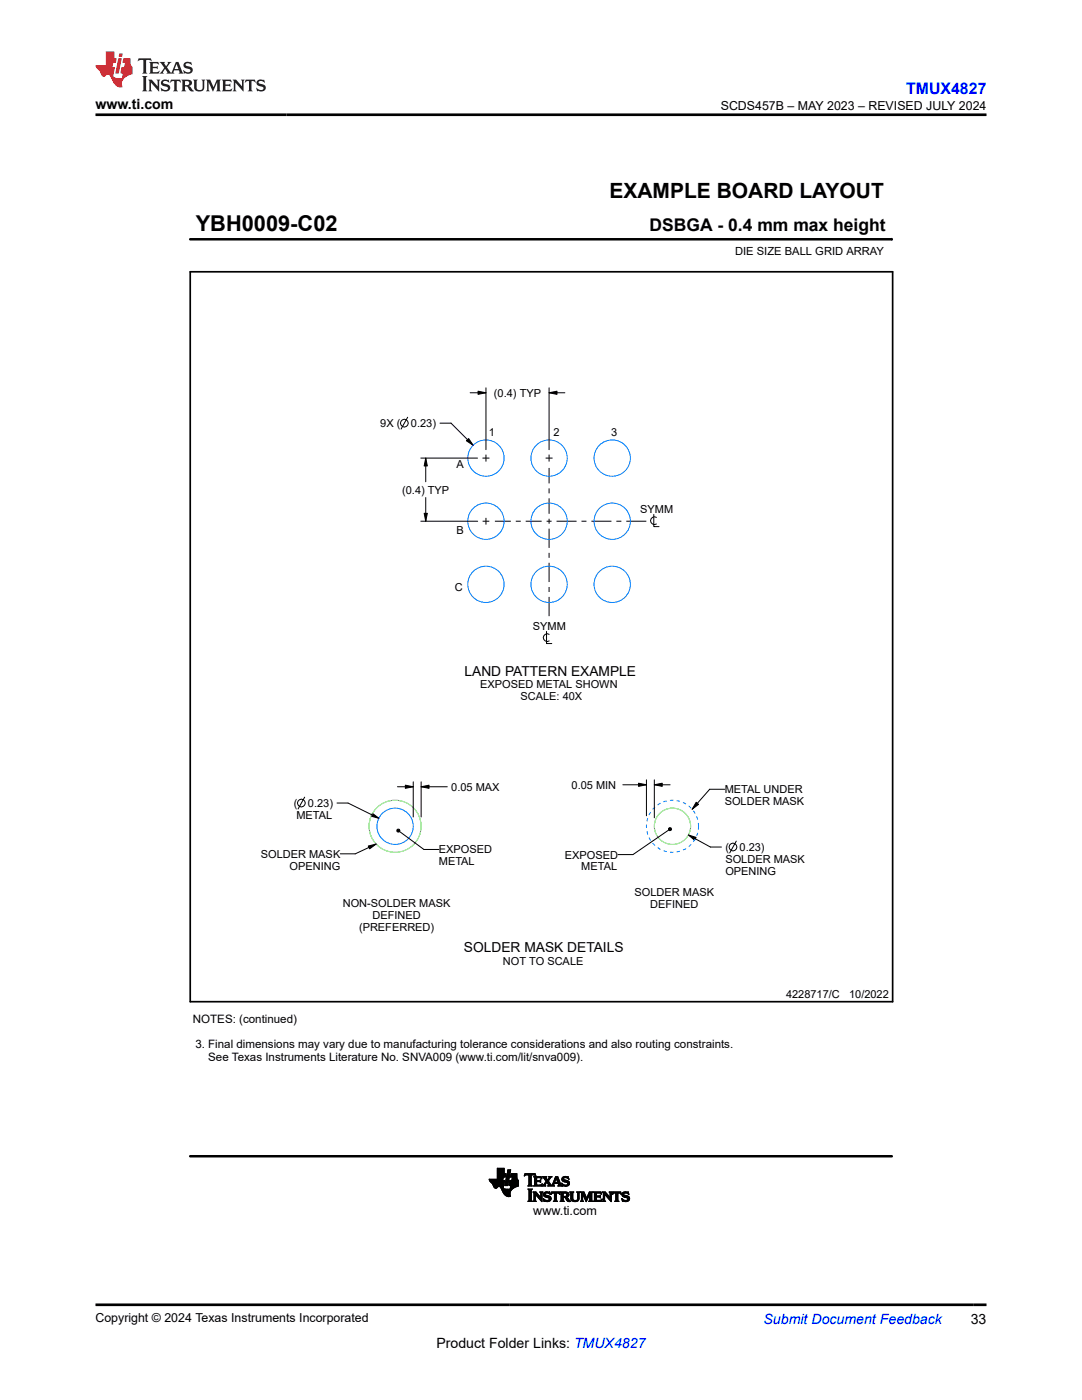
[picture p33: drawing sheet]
<svg xmlns="http://www.w3.org/2000/svg" width="216mm" height="279mm" viewBox="0 0 216 279" stroke-linecap="round" stroke-linejoin="round" font-family="sans-serif">
<defs><g id="words">
<text font-size="4.4" x="39.1" y="46.2">YBH0009-C02</text>
<text font-size="4.2" x="121.6" y="39.5">EXAMPLE BOARD LAYOUT</text>
<text font-size="3.5" x="129.6" y="46.2">DSBGA - 0.4 mm max height</text>
<text font-size="3.2" fill="#00f" x="180.8" y="18.7">TMUX4827</text>
<g font-size="2.8">
<text x="19" y="21.8">www.ti.com</text>
<text x="87.1" y="269">Product Folder Links: TMUX4827</text>
<text x="193.7" y="264.2">33</text>
</g>
<text font-size="2.8" fill="#00f" x="152.4" y="264.2">Submit Document Feedback</text>
<g font-size="2.7">
<text x="92.7" y="134.8">LAND PATTERN EXAMPLE</text>
<text x="92.6" y="190.1">SOLDER MASK DETAILS</text>
</g>
<g font-size="2.5">
<text x="143.8" y="21.9">SCDS457B – MAY 2023 – REVISED JULY 2024</text>
<text x="106.4" y="242.5">www.ti.com</text>
<text x="19" y="263.9">Copyright © 2024 Texas Instruments Incorporated</text>
</g>
<g font-size="2.3">
<text x="38.5" y="204.2">NOTES: (continued)</text>
<text x="39" y="209.2">3. Final dimensions may vary due to manufacturing tolerance considerations and also routing constraints.</text>
<text x="41.5" y="211.7">See Texas Instruments Literature No. SNVA009 (www.ti.com/lit/snva009).</text>
</g>
<g font-size="2.2">
<text x="146.7" y="50.9">DIE SIZE BALL GRID ARRAY</text>
<text x="98.6" y="79.2">(0.4) TYP</text>
<text x="75.9" y="85.2">9X (</text>
<text x="82" y="85.2">0.23)</text>
<text x="97.5" y="87.1">1</text>
<text x="110.4" y="87">2</text>
<text x="121.9" y="87">3</text>
<text x="91.1" y="93.4">A</text>
<text x="80.3" y="98.5">(0.4) TYP</text>
<text x="91.1" y="106.5">B</text>
<text x="127.7" y="102.3">SYMM</text>
<text x="90.7" y="117.9">C</text>
<text x="106.3" y="125.7">SYMM</text>
<text x="95.8" y="137.3">EXPOSED METAL SHOWN</text>
<text x="103.9" y="139.7">SCALE: 40X</text>
<text x="58.6" y="161.1">(</text>
<text x="61.4" y="161.1">0.23)</text>
<text x="90" y="157.8">0.05 MAX</text>
<text x="114.1" y="157.4">0.05 MIN</text>
<text x="144.6" y="158.3">METAL UNDER</text>
<text x="144.6" y="160.7">SOLDER MASK</text>
<text x="59.1" y="163.4">METAL</text>
<text x="52" y="171.2">SOLDER MASK</text>
<text x="57.8" y="173.6">OPENING</text>
<text x="87.6" y="170.3">EXPOSED</text>
<text x="87.6" y="172.7">METAL</text>
<text x="112.7" y="171.3">EXPOSED</text>
<text x="116" y="173.7">METAL</text>
<text x="144.7" y="169.8">(</text>
<text x="144.7" y="172.2">SOLDER MASK</text>
<text x="147.6" y="169.8">0.23)</text>
<text x="126.6" y="178.9">SOLDER MASK</text>
<text x="144.7" y="174.6">OPENING</text>
<text x="68.4" y="181">NON-SOLDER MASK</text>
<text x="71.6" y="185.7">(PREFERRED)</text>
<text x="74.3" y="183.3">DEFINED</text>
<text x="129.7" y="181.3">DEFINED</text>
<text x="100.3" y="192.5">NOT TO SCALE</text>
<text x="156.8" y="199.1">4228717/C</text>
<text x="169.4" y="199.1">10/2022</text>
</g>
</g></defs>
<g fill="none" stroke="#000" stroke-width=".2">
<path d="M37.9 47.8h140.1M178 47.6v.4M93.8 78.4h3.2M95.4 78.1l1.6 .3-1.6 .3zM97 77.4v12.3M109.6 78.4l1.5-.3v.6zM109.6 77.4v12.3M109.6 78.4h3.1M81.3 83.3l-1.3 2.3M84 91.4h11.3M85 91.4v4.7M85 99.3v4.7"/>
<path d="M85 91.4l.3 1.6h-.7zM87.8 84.5h2.2l4.4 4.4M93.1 88l.4-.5 .9 1.4zM96.3 91.4h1.4M97 90.7v1.4M108.9 91.4h1.4M109.6 93.4v3.1M109.6 97.5v1M109.6 99.4v3.1M109.6 90.7v1.4M84 104h11.3M84.6 102.4h.7l-.3 1.6z"/>
<path d="M96.3 104h1.3M97 103.4v1.3M98.8 104h3.1M102.9 104h1M104.9 104h3.2M109.1 104h1M109.6 103.5v1M109.6 105.5v3.8M109.6 110.3v1M109.6 112.3v3.9M109.6 117.1v1M109.6 119.1v3.9"/>
<path d="M111 104h4M116 104h1M118 104h4M123 104h1M125 104h4M130.5 102.7v2.4h1M131 103.3a.77 .77 0 0 0-1.2 .6 .77 .77 0 0 0 1.2 .7M109.1 126v2.4h1M109.6 126.6a.77 .77 0 0 0-1.2 .7 .77 .77 0 0 0 1.2 .6M60.8 159.1l-1.3 2.3M79.3 157h3.2M80.9 156.7l1.6 .3-1.6 .3z"/>
<path d="M82.5 156v7M84 156v7M84 157h5.2M84 157l1.6-.3v.6zM124.3 156.6h4.7M127.4 156.3l1.6 .3-1.6 .3zM129 155.6v7.2M130.6 156.6l1.5-.3v.6zM130.6 155.6v7.6M130.6 156.6h3.1M144.6 157.5h-3l-3.5 4M67.2 160.3h2.2l6.2 3"/>
<path d="M73.5 168.8l1.5-.3-1.2 .9zM74.3 162.3l1.3 1-1.6-.4zM75 168.5l-4.1 1.9h-3M79.2 165.6l.2-.1h.3l.1 .3-.1 .2-.3 .1-.2-.2zM79.7 166l4.9 3.5h3M133.4 165.3l.2-.1h.3l.1 .3-.1 .2-.3 .1-.2-.2zM133.4 165.7l-7.1 4.9h-3M137.4 166.6l4.3 2.4h2.3M137.4 166.6l1.5 .5-.3 .6zM138.9 160.1l.5 .4-1.3 1zM146.9 167.9l-1.3 2.3M97.6 235.4h2.7"/>
<path d="M97.6 235.5h2.7M97.7 235.6h2.6M97.7 235.6h3l-.3 1.2M97.7 235.7h3M97.8 235.8h2.9M97.8 235.8h2.8M97.9 235.9h2.7M98 236h2.6M98.1 236.1h2.5M98.2 236.2h2.4M98.3 236.3h2.3M98.3 236.3h2.2"/>
<path d="M98.3 236.4h2.2M98.3 236.4l.5 .7 .7-.3 .3 .1 .6 1.1M98.4 236.4h2.1M98.4 236.5h2.1M98.4 236.6h2.1M98.5 236.7h2M98.5 236.8h2M98.5 236.8h.9M98.6 236.9h.7M98.6 237h.6M98.7 237.1h.4M98.8 237.1h.3"/>
<path d="M99.2 235.3h1.1M99.2 235.3h1.2M99.2 235.2h1.2M99.2 235.1h1.2M99.2 235h1.2M99.2 234.2h1.8l-.2 .7h-1.6M99.2 234.9h1.6M99.2 234.8h1.6M99.2 234.7h1.7M99.2 234.6h1.7M99.2 234.5h1.7M99.2 234.4h1.7"/>
<path d="M99.2 234.3h1.7M99.2 234.1h1.4M99.2 234h1.4M99.2 233.9h1.4M99.2 233.8h1.4M99.2 233.7h1.4M99.2 233.6h1.4M99.2 233.5h1.4M99.2 233.4h1.4M99.2 233.3h1.4M99.2 233.2h1.4M99.7 236.8h.7"/>
<path d="M99.8 236.9h.6M99.9 236.9h.5M99.9 237h.5M99.9 237.1h.5M100 237.1h.5M100 237.2h.5M100 237.3h.6M100.1 237.3h.9M100.1 237.4h2.1M100.1 237.4h2M100.2 237.5h1.8M100.2 237.6h1.8"/>
<path d="M100.2 237.6h1.7M100.2 237.7h1.7M100.3 237.8h1.6M100.3 237.8h1.5M100.3 235.4l-2.7-.1 .1 .4 .6 .7M100.3 237.9h1.5M100.4 237.9h1.4M100.4 238h1.4M100.4 234.9l-.1 .7M100.4 238l.7 .7h.8M100.4 238.1h1.4M100.4 236.8l.1 .3 .2 .2h1.5"/>
<path d="M100.5 238.1h1.3M100.5 238.2h1.3M100.6 238.3h1.2M100.6 234.2v-1.1h-1.4v2.2M100.7 238.4h1.1M100.7 236.6h.6M100.8 236.5h.5M100.8 236.4h.5M100.8 238.5h1M100.8 236.3h.5M100.8 236.3h.6M100.8 236.2h.6"/>
<path d="M100.8 236.1h.6M100.9 236h.5M100.9 238.6h.9M100.9 235.9h.5M100.9 235.8h.5M100.9 235.8h.6M100.9 235.7h.6M100.9 235.6h.6M101 235.5h.5M101 235.4h.5M101 235.3h.5M101 235.2h.6"/>
<path d="M101 235.1h.6M101 238.7h.9M101.1 235h.5M101.1 234.9h.5M101.1 234.8h.5M101.1 234.7h.6M101.1 234.6h.6M101.1 234.5h.6M101.2 234.4h.5M101.2 238.8h.6M101.2 234.3h.5M101.2 234.2h.6l-.5 2.4h-.6z"/>
<path d="M101.3 233.9h.5M101.3 233.8h.5M101.3 233.7h.6M101.3 233.6h.6M101.3 233.5h.6M101.4 233.5h.5l-.1 .5h-.6zM101.5 238.8h.1M101.5 236.5h1.9M101.6 236.4h1.8M101.6 236.4v.2h.3M101.6 236.6h1.8M101.6 236.3h1.8"/>
<path d="M101.6 236.3v.1M101.6 236.2h1.8M101.6 236.1h1.8M101.6 236h1.8M101.6 235.9h1.8M101.7 235.9h1.7M101.7 235.8h1.7M101.7 235.7h1.7M101.8 238.2l.1 .5M101.8 237.3h.5M101.8 237.2h.6M101.8 237.1h.7"/>
<path d="M101.8 237.1h.8M101.8 237h.9M101.9 236.9h.9M101.9 234.9h1.2M101.9 236.9h1M101.9 234.8h1.2M101.9 236.8h1.2M101.9 236.8h1.4M101.9 234.7h1.2M101.9 236.7h1.5M101.9 234.6h1.2M101.9 236.6h1.5"/>
<path d="M101.9 236.6l-.1 .7M101.9 234.5h1.2M101.9 234.4h1.2M102 234.4h1.1M102 234.3h1.1M102.1 235.6h1.3M102.1 235.5h1.3M102.2 235.4h1.1M102.2 235.3h1M102.2 235.2h1M102.2 235.1h.9M102.2 235h.9"/>
<path d="M102.3 234.9l-.2 .7M102.4 237.2l-.5 .5-.1 .5M103.1 234.9h-1.2l.1-.7h1.1v.9l.3 .5v1.1M103.4 235.6h-1.7l-.1 .7M103.5 236.7l-1.1 .5M104.6 234.6h.1M104.6 234.5h.2M104.7 234.5h2.2M104.7 234.4h2.1M104.7 234.3h2.1M105.4 236.7h.8M105.4 237.3h.8l-.2 .3v1.9l.2 .3h-.8l.2-.3v-1.9z"/>
<path d="M105.4 239.7h.8M105.4 237.4h.8M105.5 239.7h.6M105.5 236.6h.5M105.5 234.5h.5M105.5 237.5h.5M105.5 236.5h.5M105.5 236.4h.5M105.5 236.3h.5M105.5 236.2h.5M105.5 236.1h.5M105.5 236h.5"/>
<path d="M105.5 235.9h.5M105.5 235.8h.5M105.5 235.7h.5M105.5 235.6h.5M105.5 235.5h.5M105.5 235.4h.5M105.5 235.3h.5M105.5 235.2h.5M105.5 235.1h.5M105.5 235h.5M105.5 234.9h.5M105.5 234.8h.5"/>
<path d="M105.5 234.7h.5M105.5 234.6h.5M105.5 234.6v1.8M105.5 236.4l-.1 .3M105.6 239.6h.4M105.6 237.5h.4M105.6 239.5h.4M105.6 239.4h.4M105.6 239.3h.4M105.6 239.2h.4M105.6 239.1h.4M105.6 239h.4"/>
<path d="M105.6 238.9h.4M105.6 238.8h.4M105.6 238.7h.4M105.6 238.6h.4M105.6 238.5h.4M105.6 238.4h.4M105.6 238.3h.4M105.6 238.2h.4M105.6 238.1h.4M105.6 238h.4M105.6 237.9h.4M105.6 237.8h.4"/>
<path d="M105.6 237.7h.4M105.6 237.6h.4M106 236.4l.2 .3M106 234.6l.1-.1h.3l.5 .2-.1-.5h-2l-.2 .5 .5-.2h.4v.1M106 234.6v1.8M106.4 237.9h.5l1 1.1v-.9l-.2-.2h.6l-.1 .3v1.6l-1.4-1.4v1.1l.2 .3h-.6l.2-.3v-1.3zM106.4 239.7h.6M106.4 237.9h.5M106.5 238h.5M106.5 236.7h1.6M106.5 239.7h.4M106.5 238.1h.6"/>
<path d="M106.5 239.6h.3M106.5 234.9h1.5M106.6 239.5h.2M106.6 239.4h.2M106.6 239.3h.2M106.6 239.2h.2M106.6 239.1h.2M106.6 239h.2M106.6 238.9h.2M106.6 238.8h.2M106.6 238.7h.2M106.6 238.6h.2"/>
<path d="M106.6 238.5h.2M106.6 238.4h.2M106.6 238.3h.7M106.6 238.2h.7M106.6 238.2h.6M106.6 236.6h1.5M106.6 235h1.4M106.7 236.5h.4M106.7 235.1h.4M106.7 236.4l-.2 .3M106.7 235.6h.9l.3-.1v.5l-.3-.2-.9 .1M106.7 236.4h.4"/>
<path d="M106.7 236.3h.4M106.7 236.2h.4M106.7 236.1h.4M106.7 236h.4M106.7 235.8h1.2M106.7 235.7h1.2M106.7 235.5h.4M106.7 235.4h.4M106.7 235.3h.4M106.7 235.2h.4M106.7 234.5h.2M106.8 234.6h.1"/>
<path d="M106.9 238.4h.5M106.9 238.5h.6M107 238.6h.6M107.1 235.2l.1-.2h.5l.4 .3M107.1 235.8v.7h.7l.4-.3-.2 .5h-1.5M107.1 235.2v.4M107.1 238.7h.5M107.2 238.8h.5M107.3 238.9h.5M107.3 238.9h.9M107.4 239h.8M107.5 239.1h.7"/>
<path d="M107.6 239.2h.6M107.6 239.3h.6M107.7 235.6h.2M107.7 239.4h.5M107.7 237.9h.6M107.7 235.9h.2M107.8 236.5h.3M107.8 239.5h.4M107.8 235.5h.1M107.8 236h.1M107.8 235.1h.3M107.8 238h.4"/>
<path d="M107.9 239.6h.3M107.9 238.1h.3M107.9 238.2h.3M107.9 238.9h.3M107.9 238.8h.3M107.9 238.7h.3M107.9 238.6h.3M107.9 238.5h.3M107.9 238.4h.3M107.9 238.3h.3M108 239.7h.2M108 235.2h.1"/>
<path d="M108 236.4h.2M108.1 235.2h.1M108.1 235.3l-.1-.5h-1.5l.2 .2v1.4M108.1 236.3h.1M108.2 236.7h.7M108.3 234.9h.7M108.4 236.6h.3M108.4 235h.6M108.4 239.3h.2M108.4 239.4h.3M108.4 238.4l.2 .4 .9 .3 .1 .2M108.4 238.4h.4"/>
<path d="M108.4 238.3h.4M108.4 238.5h.5M108.5 239.5h.3M108.5 238.2h.3M108.5 236.5h.3M108.5 238.6h.8M108.5 235.1h.5M108.5 239.6h.6M108.5 238.2h.4M108.5 239.7h1.3M108.5 238.7h1.1M108.5 236.4h.3"/>
<path d="M108.5 239.7h.1M108.5 235.2h.5M108.6 238.1h1.2M108.6 236.3h.3M108.6 238.8h1.2M108.6 235.2h.5M108.7 238h1M108.7 236.2h.2M108.7 235.3h.4M108.7 236.1h.3M108.7 238.9h1.2M108.7 235.4h.5"/>
<path d="M108.8 236h.2M108.8 235.5h.7M108.8 239.7h.8M108.8 237.9h.6M108.8 236h.8M108.8 235.6h.7M108.9 235.9h.6M108.9 235.7h.5M109 235.8h.5M109 235.8l-.6 .7-.2 .2M109 238.9h.9M109.2 236h.5"/>
<path d="M109.2 236.1h.5M109.3 239.6h.5M109.3 236.2h.5M109.3 236.7l.2-.2-.4-.6-.4 .6 .2 .2M109.3 236.7h1.3M109.3 235.4h.3M109.4 236.3h.4M109.4 239h.5M109.4 235.3h.3M109.4 235.7l.8-.9h-.7l.1 .2-.3 .5-.3-.5 .1-.2h-.9l.8 1M109.4 235.7l.7 .9 .8-1.8h.4l.6 1.7 .2 .2M109.4 236.4h.5"/>
<path d="M109.5 235.2h.2M109.5 238.2h.3M109.5 236.5h.5M109.5 236.6h.5M109.5 239.5h.4M109.5 235.2h.3M109.5 239.1h.5M109.6 234.9h.5M109.6 239.4h.3M109.6 235.1h.3M109.6 239.2h.4M109.6 239.3h.4"/>
<path d="M109.6 237.9h.1M109.6 235h.3M109.6 238.2h.2M109.7 238.3h.1M109.8 238.4l-.6-.3-.4 .2 .1 .2 .9 .3 .2 .4M109.8 238.4l-.1-.5-.6-.1-.5 .2-.2 .4M109.9 238.4l.4-.3h.3v1.4l-.2 .3h.8l-.2-.3 .1-1.4h.3l.3 .3M109.9 238.4l.2-.5h1.5l.1 .5M109.9 238.3h.1M110 238.2h.1M110 239.2l-.2 .4-.6 .2-.5-.1-.2 .1-.1-.6 .7 .4 .4-.1 .1-.2M110 238.2h.2"/>
<path d="M110 238.1h1.7M110 238h1.6M110.1 237.9h1.5M110.1 236.6h.4M110.2 236.5h.3M110.2 236.4h.3M110.3 236.3h.2M110.3 236.2h1.5M110.4 236.1h1.4M110.4 236h1.4M110.4 239.7h.8M110.4 236h1.3"/>
<path d="M110.5 235.9h.2M110.5 235.8h.2M110.5 236.4l.1 .3M110.5 235.7h.3M110.6 235.6h.2M110.6 239.7h.5M110.6 236.2l-.1 .2M110.6 235.5h.2M110.6 239.6h.4M110.6 238.2h.4M110.6 239.5h.4M110.6 239.4h.4"/>
<path d="M110.6 239.3h.4M110.6 239.2h.4M110.6 239.1h.4M110.6 239h.4M110.6 238.9h.4M110.6 238.8h.4M110.6 238.7h.4M110.6 238.6h.4M110.6 238.5h.4M110.6 238.4h.4M110.6 238.3h.4M110.6 235.4h.3"/>
<path d="M110.7 235.3h.2M110.7 236l.3-.9 .3 .9M110.7 235.2h.2M110.7 235.2h.7M110.8 235.1h.6M110.8 235h.6M110.8 234.9h.5M111 235.2h.5M111.1 235.3h.4M111.1 235.4h.4M111.1 235.5h.5M111.2 235.6h.4"/>
<path d="M111.2 235.7h.4M111.2 235.8h.5M111.2 235.9h.5M111.3 236.7h.8M111.4 236.2v.2M111.4 236.3h.5M111.4 236.4h.5M111.4 236.4l-.1 .3M111.5 238.2h.2M111.5 236.6h.5M111.5 236.5h.4M111.6 238.2h.1"/>
<path d="M111.7 238.3h.1M111.8 239.7h.8M111.8 237.9h1.2M111.9 238h1.4M111.9 239.7h.5M112 238.1h1.4M112 239.6h.4M112 239.5h.4M112 239.4h.4M112 239.3h.4M112 239.2h.4M112 239.1h.4"/>
<path d="M112 239h.4M112 238.9h1.1M112 238.9h1.2M112 238.8h1.4M112 238.7h.4M112 238.6h.4M112 238.5h.4M112 238.4h.4M112 238.3h.4M112 238.2h.4M112.1 236.2h.1M112.1 236.1h.1"/>
<path d="M112.1 236.3h.2M112.1 235.3l.2 .4 .8 .3 .2 .2M112.1 235.3h.4M112.1 235.4h.4M112.1 235.2h.4M112.1 236.4h.3M112.1 235.5h.7M112.2 236.5h.4M112.2 235.6h1M112.2 236.6h1.3M112.2 235.1h.4M112.2 236.7h.1"/>
<path d="M112.2 235.7h1.2M112.2 235h1.2M112.4 235.8h1.1M112.4 234.9h1M112.4 238.3v-.2h.5l.2 .3M112.4 238.3v.5l.5-.1 .2-.3M112.4 236.7h.9M112.5 235.3l.1 .1 .9 .3 .1 .4M112.5 235.3l.1-.2 .3-.1 .6 .3M112.6 235.9h1M112.6 234.8h.4M112.7 236.7h.3"/>
<path d="M112.8 239h.5M112.9 239.1h.4M112.9 239.2h.5M113 239.3h.4M113 236h.6M113 238.2h.5M113 238.7h.4M113 239.4h.5M113 239.4l.3 .4h.6M113 238.9l.4 .3M113 238.9h.1M113 239.5h.6"/>
<path d="M113 238.6h.5M113.1 236.5h.4M113.1 238.5h.4M113.1 238.3h.4M113.1 235.1h.3M113.1 238.4h.4M113.1 239.6h.5M113.2 239.7h.5M113.2 236h.4M113.2 236.4h.4M113.3 236.1h.3M113.3 236.3h.3"/>
<path d="M113.3 235.2h.2M113.3 236.2h.3M113.3 239.7h.6M113.4 235.2h.1M113.4 239.2l.5 .6M113.5 235.3h.1M113.5 235.3l-.1-.5h-.6l-.5 .1-.2 .4M113.5 238.4l-.1-.3-.3-.2h-1.3l.2 .2v1.5l-.2 .2h.8l-.2-.2v-.6h.4l.2 .4M113.5 238.4l-.1 .4-.4 .1M113.6 236.1l-.1 .5-.6 .2-.5-.2-.2 .1-.1-.6 .7 .4 .4-.1 .1-.2M113.7 237.9h.8M113.8 238h.6"/>
<path d="M113.9 238.1h.4M113.9 239.1h.4M113.9 239h.4M113.9 238.9h.4M113.9 238.8h.4M113.9 238.7h.4M113.9 238.6h.4M113.9 238.5h.4M113.9 238.4h.4M113.9 238.3h.4M113.9 238.2h.4M113.9 239.2h.4"/>
<path d="M113.9 239.3h.4M113.9 239.4h.4M114 239.5h.4M114 239.6h.6M114.1 239.7h1.2M114.3 239.1l.1 .4 .4 .1 .4-.1 .1-.4M114.3 239.1v-1l.2-.2h-.8l.2 .2v1.1M114.3 239.7h.9M115 239.6h.4M115.1 237.9h.6M115.2 239.5h.3M115.2 238h.4"/>
<path d="M115.2 239.4h.3M115.3 239.3h.2M115.3 238.1h.3M115.3 239.2h.2M115.3 239.1v-1l-.2-.2h.6l-.1 .2-.1 1M115.3 239.1h.2M115.3 239h.2M115.3 238.9h.2M115.3 238.8h.2M115.3 238.7h.2M115.3 238.6h.2M115.3 238.5h.2"/>
<path d="M115.3 238.4h.2M115.3 238.3h.2M115.3 238.2h.2M115.5 239.1l-.1 .5-.6 .2-.7-.1-.2-.5M115.8 237.9h.7l.6 1.2 .5-1.2h.7l-.2 .2v1.4l.2 .3h-.8l.2-.3v-1.2l-.7 1.5-.7-1.5v1.2l.1 .3h-.6l.2-.3v-1.4zM115.8 239.7h.6M115.8 237.9h.7M115.9 238h.7M116 239.7h.3M116 238.1h.6M116 239.6h.3M116 239.5h.3"/>
<path d="M116 239.4h.3M116 239.3h.3M116 239.2h.3M116 239.1h.3M116 239h.3M116 238.9h.3M116 238.8h.3M116 238.7h.3M116 238.6h.3M116 238.5h.3M116 238.4h.3M116 238.3h.7"/>
<path d="M116 238.2h.7M116 238.2h.6M116.3 238.4h.5M116.4 238.5h.4M116.4 238.6h.4M116.4 238.7h.5M116.5 238.8h.4M116.5 238.9h.5M116.6 238.9h.4M116.6 239h.4M116.6 239.1h.7M116.7 239.2h.6"/>
<path d="M116.7 239.3h.5M116.8 239.4h.4M116.8 239.5h.3M116.8 239.6h.3M116.9 239.7h.2M116.9 239.7h.1M117.1 239h.2M117.1 238.9h.3M117.2 238.9h.2M117.2 238.8h.2M117.3 238.7h.2M117.3 238.6h.2"/>
<path d="M117.3 238.5h.3M117.4 238.4h.2M117.4 238.3h.7M117.4 238.2h.7M117.5 238.2h.6M117.5 239.7h.8M117.5 238.1h.6M117.6 238h.6M117.6 237.9h.7M117.6 239.7h.5M117.7 239.6h.4M117.7 239.5h.4"/>
<path d="M117.7 239.4h.4M117.7 239.3h.4M117.7 239.2h.4M117.7 239.1h.4M117.7 239h.4M117.7 238.9h.4M117.7 238.8h.4M117.7 238.7h.4M117.7 238.6h.4M117.7 238.5h.4M117.7 238.4h.4M118.4 239.7h1.6"/>
<path d="M118.4 237.9h1.5M118.5 238h1.4M118.6 239.7h1.4M118.6 238.1h1.4M118.6 239.6h1.5M118.6 239.5h.4M118.6 238.2h.4M118.6 239.4h.4M118.6 239.3h.4M118.6 239.2h.4M118.6 239.1h.4M118.6 239h.4"/>
<path d="M118.6 238.9h.4M118.6 238.9h1.2M118.6 238.8h1.2M118.6 238.7h1.2M118.6 238.6h.4M118.6 238.5h.4M118.6 238.4h.4M118.6 238.3h.4M119.5 238.7l.3-.2v.5l-.8-.1v.6l.2 .1M119.7 238.9h.1M119.7 238.6h.1M119.8 238.2h.2"/>
<path d="M119.9 239.5h.2M119.9 238.2h.1M120 238.3h.1M120 238.3l-.3-.2h-.6l-.1 .6M120 238.3l-.1-.4h-1.5l.2 .2v1.4l-.2 .3h1.6l.1-.5M120 239.4h.1M120.1 239.3l-.5 .3M120.1 239.3h.1M120.2 239.7h.6M120.2 237.9h.6M120.3 238h.6M120.3 239.7h.4"/>
<path d="M120.4 238.1h.5M120.4 239.6h.3M120.4 238.2h.6M120.4 239.5h.2M120.4 239.4h.2M120.4 239.3h.2M120.4 239.2h.2M120.4 239.1h.2M120.4 239h.2M120.4 238.9h.2M120.4 238.8h.2M120.4 238.7h.2"/>
<path d="M120.4 238.6h.2M120.4 238.5h.2M120.4 238.4h.2M120.4 238.3h.8M120.4 238.2h.7M120.6 238.4v1.1l.2 .3h-.6l.2-.3v-1.4l-.2-.2h.6l.9 1.1v-.9l-.1-.2h.6l-.2 .3v1.6l-1.3-1.4M120.7 238.4h.5M120.8 238.5h.5M120.9 238.6h.5M120.9 238.7h.6M121 238.8h.6M121.1 238.9h.5"/>
<path d="M121.2 238.9h.8M121.2 239h.8M121.3 239.1h.7M121.4 239.2h.6M121.5 239.3h.5M121.6 239.4h.4M121.6 237.9h.6M121.6 239.5h.4M121.7 238h.4M121.7 239.6h.3M121.7 238.1h.3M121.7 238.9h.3"/>
<path d="M121.7 238.8h.3M121.7 238.7h.3M121.7 238.6h.3M121.7 238.5h.3M121.7 238.4h.3M121.7 238.3h.3M121.7 238.2h.3M121.8 239.7h.2M121.9 239.7h.1M122.2 238.4l.3-.3h.4v1.5l-.2 .2h.8l-.2-.3v-1.4h.4l.3 .3M122.2 238.4l.1-.5h1.6l.1 .5M122.2 238.3h.1"/>
<path d="M122.2 238.2h.2M122.2 238.2h.3M122.3 238.1h1.6M122.3 238h1.6M122.3 237.9h1.6M122.7 239.7h.8M122.8 239.7h.5M122.9 239.6h.4M122.9 238.2h.4M122.9 239.5h.4M122.9 239.4h.4M122.9 239.3h.4"/>
<path d="M122.9 239.2h.4M122.9 239.1h.4M122.9 239h.4M122.9 238.9h.4M122.9 238.8h.4M122.9 238.7h.4M122.9 238.6h.4M122.9 238.5h.4M122.9 238.4h.4M122.9 238.3h.4M123.7 238.2h.2M123.8 238.2h.2"/>
<path d="M123.9 238.3h.1M124.1 239.3h.1M124.1 239.4h.2M124.1 238.4l.2 .4 .8 .3 .2 .2M124.1 238.4h.4M124.1 238.3h.4M124.1 238.5h.5M124.1 239.5h.4M124.1 238.2h.4M124.1 238.6h.8M124.2 239.6h.6M124.2 238.2h.3"/>
<path d="M124.2 239.7h1.2M124.2 238.7h1.1M124.2 239.7h.1M124.2 238.1h1.2M124.3 238.8h1.1M124.3 238h1.1M124.4 238.9h1.1M124.5 239.7h.8M124.5 237.9h.6M124.7 238.9h.9M125 239.6h.5M125 239h.6"/>
<path d="M125.1 238.2h.3M125.2 239.5h.4M125.2 239.1h.4M125.2 239.4h.4M125.3 239.2h.3M125.3 239.3h.3M125.3 237.9h.1M125.3 238.2h.2M125.4 238.3h.1M125.5 238.4l-.6-.3-.4 .2 .1 .2 .8 .3 .2 .4M125.5 238.4l-.1-.5-.6-.1-.5 .2-.2 .4M125.6 239.2l-.2 .4-.5 .2-.5-.1-.2 .1-.1-.6 .7 .4 .3-.1 .2-.2"/>
<circle cx="80.7" cy="84.5" r=".77"/>
<circle cx="60.1" cy="160.3" r=".77"/>
<circle cx="146.2" cy="169" r=".77"/>
</g>
<g fill="#000">
<path d="M95.4 78.1l1.6 .3-1.6 .3zM109.6 78.4l1.5-.3v.6zM85 91.4l.3 1.6h-.7zM93.1 88l.4-.5 .9 1.4zM84.6 102.4h.7l-.3 1.6zM80.9 156.7l1.6 .3-1.6 .3zM84 157l1.6-.3v.6zM127.4 156.3l1.6 .3-1.6 .3zM130.6 156.6l1.5-.3v.6zM73.5 168.8l1.5-.3-1.2 .9zM74.3 162.3l1.3 1-1.6-.4zM79.2 165.6l.2-.1h.3l.1 .3-.1 .2-.3 .1-.2-.2z"/>
<path d="M133.4 165.3l.2-.1h.3l.1 .3-.1 .2-.3 .1-.2-.2zM137.4 166.6l1.5 .5-.3 .6zM138.9 160.1l.5 .4-1.3 1z"/>
</g>
<path d="M38 54.2h140.1v145.7h-140.1z" fill="none" stroke="#000" stroke-width=".34"/>
<path d="M37.9 47.8h140.1M37.9 230.8h140.1" fill="none" stroke="#000" stroke-width=".5"/>
<g fill="none" stroke="#0080ff" stroke-width=".2">
<circle cx="97" cy="91.4" r="3.6"/>
<circle cx="109.6" cy="91.4" r="3.6"/>
<circle cx="122.2" cy="91.4" r="3.6"/>
<circle cx="97" cy="104" r="3.6"/>
<circle cx="97" cy="116.6" r="3.6"/>
<circle cx="109.6" cy="104" r="3.6"/>
<circle cx="109.6" cy="116.6" r="3.6"/>
<circle cx="122.2" cy="104" r="3.6"/>
<circle cx="122.2" cy="116.6" r="3.6"/>
<circle cx="78.8" cy="164.9" r="3.6"/>
</g>
<g fill="none" stroke="#6ef200" stroke-width=".2">
<circle cx="78.8" cy="164.9" r="5.2"/>
<circle cx="134.2" cy="164.9" r="3.6"/>
</g>
<circle cx="134.2" cy="164.9" r="5.2" fill="none" stroke="#0080ff" stroke-width=".2" stroke-dasharray=".7 .7" stroke-linecap="butt"/>
<path d="M27.7 11.6l-.2 .6 .5-.2h.6v.1v2.2l-.2 .4h1l-.2-.4v-2.2v-.1h.5l.5 .2-.1-.6zM29.8 12.4l.2 .3v1.6l-.2 .4h1.9l.1-.6a1.08 1.08 0 0 1-1.3 .2v-.7h.6l.4 .2v-.7l-.4 .2h-.6v-.5l.2-.2a1 1 0 0 1 1 .3l-.1-.5zM31.8 12.4l1 1.1-1 1.2h.9l-.2-.2 .4-.8 .5 .8-.2 .2h1.6l-.2-.2 .1-.5h1l.1 .5-.1 .2h.9l-.2-.4-.8-1.9h-.5l-1 2.1-.8-1.1 .9-1h-.8l.2 .2-.5 .6-.3-.6 .1-.2zM35.2 12.8l.4 1h-.8zM36.8 12.5a.65 .65 0 0 0-.2 .7 .65 .65 0 0 0 .6 .5l.7 .1 .1 .3a.79 .79 0 0 1-.7 .4 .79 .79 0 0 1-.7-.5l.1 .7 .2-.1a.93 .93 0 0 0 1.1 0 .93 .93 0 0 0 .4-.9 1.46 1.46 0 0 0-1.2-.6l-.1-.3a1.09 1.09 0 0 1 1.2 .2l-.2-.6-.1 .1-.6-.2zM28.4 15.2l.2 .4v2.2l-.2 .4h1l-.2-.4v-2.2l.2-.4zM29.6 15.9l.2 .4v1.5l-.2 .4h.8l-.3-.4v-1.3l1.7 1.8v-2l.2-.4h-.8l.2 .2 .1 1.1-1.2-1.3zM32.3 16a.65 .65 0 0 0-.2 .8 .65 .65 0 0 0 .7 .4l.6 .2 .1 .2a.79 .79 0 0 1-.7 .4 .79 .79 0 0 1-.7-.5l.1 .7 .2-.1a.93 .93 0 0 0 1.1 .1 .93 .93 0 0 0 .4-1 1.46 1.46 0 0 0-1.2-.5l-.1-.4a1.09 1.09 0 0 1 1.2 .2l-.2-.6-.1 .1-.6-.1zM34.1 15.9l-.1 .6a.63 .63 0 0 1 .7-.3l.1 1.6-.3 .4h1l-.2-.4v-1.6a.66 .66 0 0 1 .8 .3l-.1-.6zM36.2 15.9l.2 .4v1.5l-.2 .4h.9l-.2-.2v-.7h.5l.1 .2a.79 .79 0 0 0 1.2 .6l-1-.9a.61 .61 0 0 0 .6-.6 .61 .61 0 0 0-.5-.7zM36.9 16.2h.2a.47 .47 0 0 1 .5 .1 .47 .47 0 0 1 .1 .5l-.2 .1-.6 .1zM38.5 15.9l.2 .2a2.27 2.27 0 0 0 .4 2 1.04 1.04 0 0 0 1.7-.7v-1.3l.2-.2h-.8l.2 .4v1.1a.6 .6 0 0 1-.6 .6 .6 .6 0 0 1-.6-.6v-1.1l.3-.4zM41.1 15.9l.2 .4v1.5l-.2 .4h.7l-.2-.4v-1.4l.9 1.9 .8-1.9v1.4l-.2 .4h1l-.3-.4v-1.5l.3-.4h-.8l-.7 1.5-.7-1.5zM44.3 15.9l.2 .4v1.5l-.2 .4h1.9l.1-.6a1.09 1.09 0 0 1-1.3 .2v-.7h.6l.4 .2v-.6l-.4 .2h-.6v-.6l.2-.1a1.01 1.01 0 0 1 1 .3l-.1-.6zM46.4 15.9l.3 .4v1.5l-.3 .4h.8l-.2-.4v-1.3l1.6 1.8v-2l.2-.4h-.7l.2 .2v1.1l-1.2-1.3zM49 15.9l-.1 .6a.63 .63 0 0 1 .8-.3v1.6l-.3 .4h1l-.2-.4v-1.6a.66 .66 0 0 1 .8 .3l-.1-.6zM51.4 16a.65 .65 0 0 0-.2 .8 .65 .65 0 0 0 .6 .4l.6 .2 .2 .2a.79 .79 0 0 1-.8 .4 .79 .79 0 0 1-.6-.5l.1 .7 .2-.1a.93 .93 0 0 0 1 .1 .93 .93 0 0 0 .5-1 1.46 1.46 0 0 0-1.3-.5l-.1-.4a1.09 1.09 0 0 1 1.3 .2l-.2-.6-.2 .1-.5-.1z" fill="#231f20"/>
<path d="M21.1 10.3v2.7h-2.1l.1 .4 .9 1a.95 .95 0 0 0 .9 .9 .59 .59 0 0 1 .6-.4 .59 .59 0 0 1 .5 .3l.4 .8a1.59 1.59 0 0 0 2.1 1.4 1.61 1.61 0 0 1 1-2.3l1-.3-.1-1.5a1.59 1.59 0 0 1-.4-1.7h-1.4l-.2 .9h.5l-.1 .9h-.5l-.2 .9v.3l.4 .1-.2 .9h-.6a.73 .73 0 0 1-1.1-.7l.3-1.5h-.5l.2-.9h.5l.2-.9h-.5v-1.3zM23.6 11.6l-.6 3.1h.7l.6-3.1zM23.8 10.7l-.1 .6h.7l.1-.6z" fill="#ed1c24"/>
<path d="M19 22.9h177.8M19 260.4h177.8" fill="none" stroke="#000" stroke-width=".53"/>
<use href="#words"/>
</svg>
